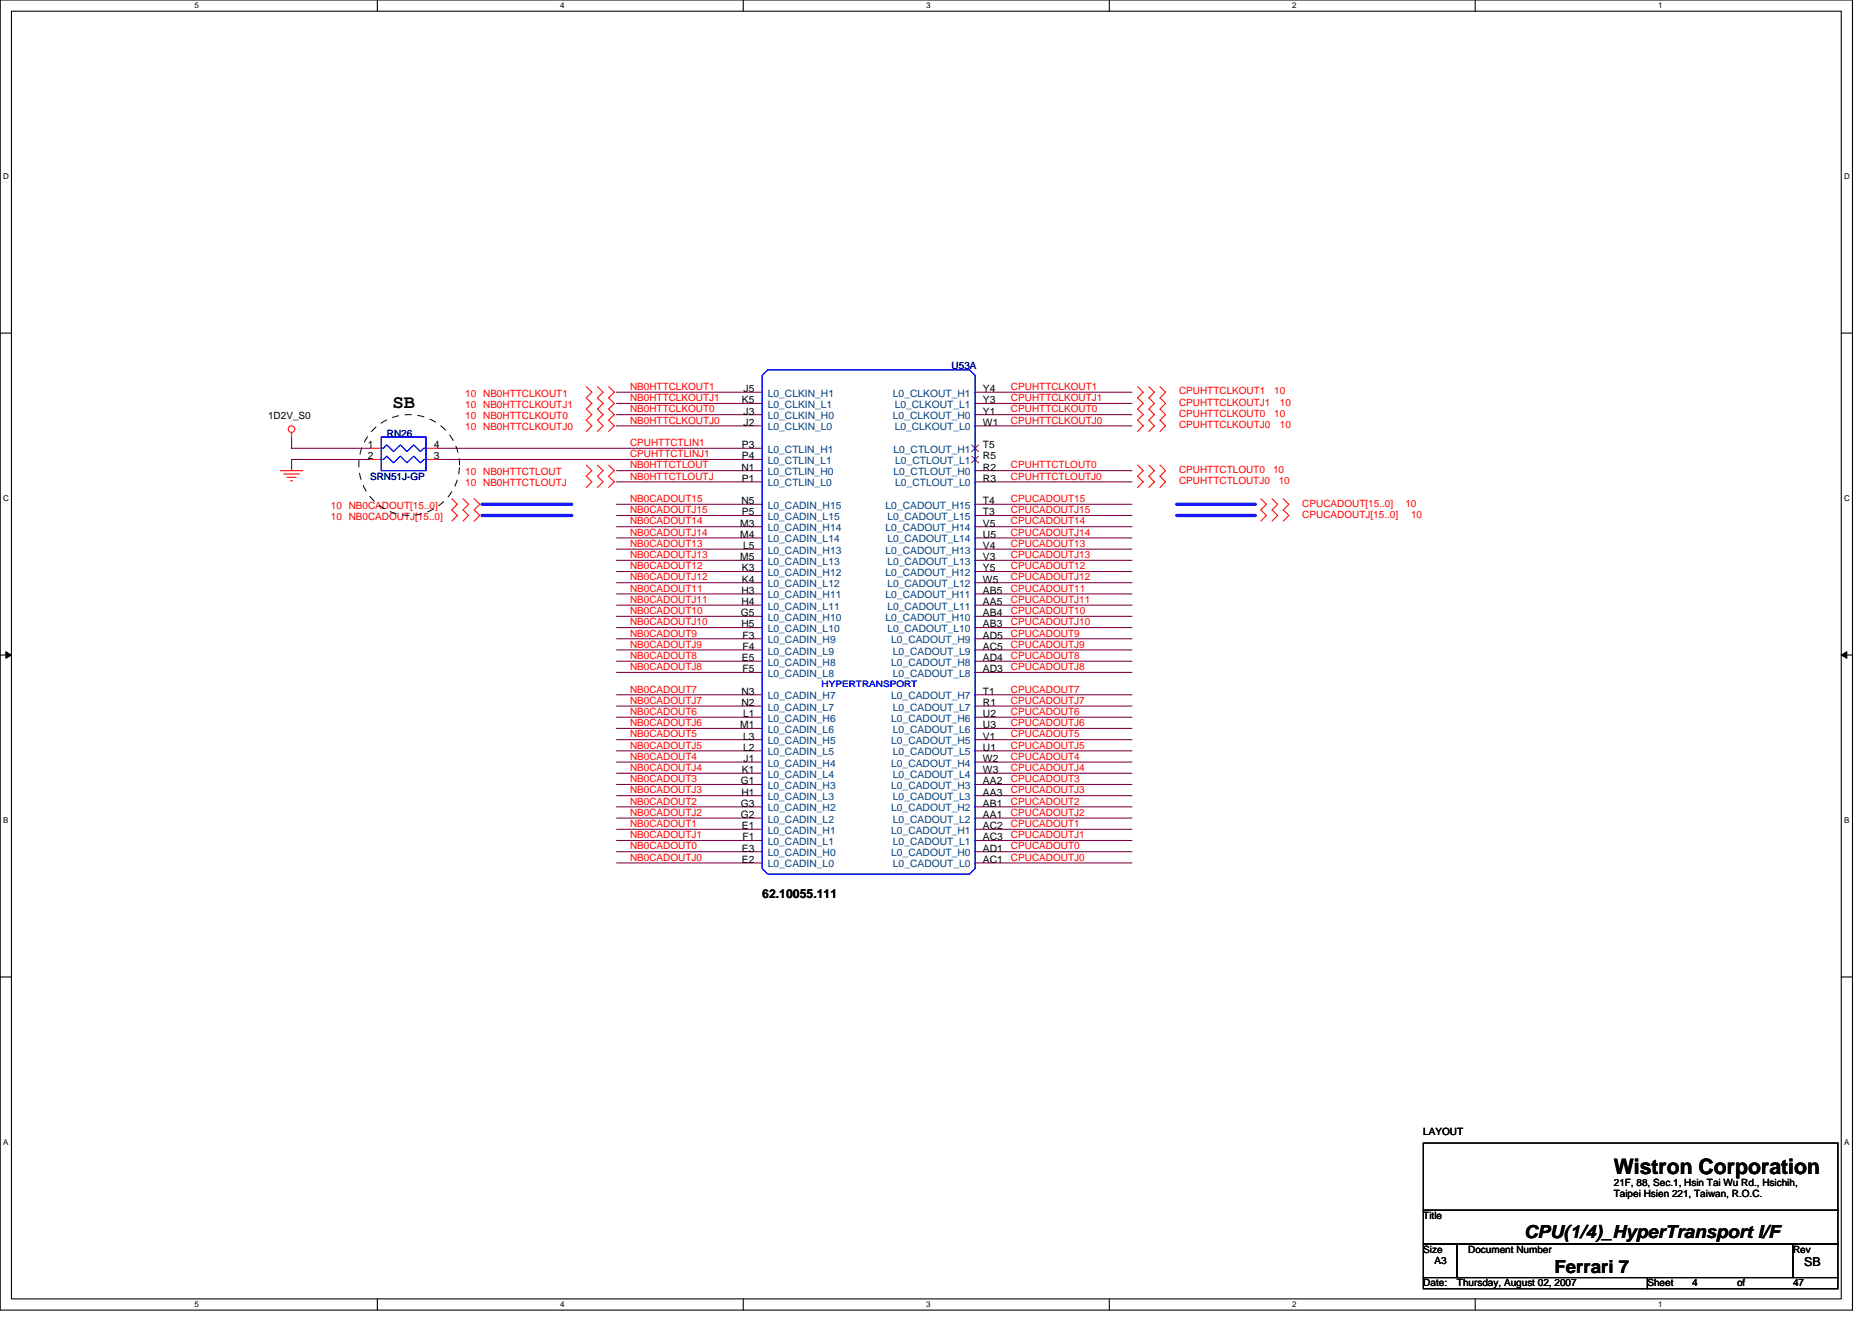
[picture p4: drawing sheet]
<svg xmlns="http://www.w3.org/2000/svg" width="297mm" height="210mm" viewBox="0 0 297 210" stroke-linecap="round" stroke-linejoin="round" font-family="sans-serif">
<defs><g id="words">
<text font-size="3.4" x="256.1" y="186.2">Wistron Corporation</text>
<text font-size="3" x="62.3" y="64.7">SB</text>
<g font-size="2.8">
<text x="241.8" y="196.4">CPU(1/4)_HyperTransport I/F</text>
<text x="246.7" y="202">Ferrari 7</text>
</g>
<g font-size="1.9">
<text x="120.9" y="142.5">62.10055.111</text>
<text x="286.3" y="200.9">SB</text>
</g>
<g font-size="1.6" fill="#000080">
<text x="151" y="58.5">U53A</text>
<text x="61.4" y="69.3">RN26</text>
<text x="58.7" y="76.1">SRN51J-GP</text>
</g>
<g font-size="1.6" fill="#f00">
<text x="73.8" y="62.9">10 NB0HTTCLKOUT1</text>
<text x="73.8" y="64.7">10 NB0HTTCLKOUTJ1</text>
<text x="100" y="63.6">NB0HTTCLKOUTJ1</text>
<text x="100" y="61.9">NB0HTTCLKOUT1</text>
<text x="100" y="65.4">NB0HTTCLKOUT0</text>
<text x="160.4" y="65.4">CPUHTTCLKOUT0</text>
<text x="160.4" y="61.9">CPUHTTCLKOUT1</text>
<text x="160.4" y="63.6">CPUHTTCLKOUTJ1</text>
<text x="187.1" y="62.6">CPUHTTCLKOUT1</text>
<text x="187.1" y="64.4">CPUHTTCLKOUTJ1</text>
<text x="202.2" y="62.6">10</text>
<text x="203.1" y="64.4">10</text>
<text x="73.8" y="66.5">10 NB0HTTCLKOUT0</text>
<text x="73.8" y="68.3">10 NB0HTTCLKOUTJ0</text>
<text x="100" y="70.8">CPUHTTCTLIN1</text>
<text x="100" y="67.2">NB0HTTCLKOUTJ0</text>
<text x="160.4" y="67.2">CPUHTTCLKOUTJ0</text>
<text x="187.1" y="66.1">CPUHTTCLKOUT0</text>
<text x="187.1" y="67.9">CPUHTTCLKOUTJ0</text>
<text x="202.2" y="66.1">10</text>
<text x="203.1" y="67.9">10</text>
<text x="73.8" y="75.4">10 NB0HTTCTLOUT</text>
<text x="73.8" y="77.2">10 NB0HTTCTLOUTJ</text>
<text x="100" y="76.1">NB0HTTCTLOUTJ</text>
<text x="100" y="72.5">CPUHTTCTLINJ1</text>
<text x="100" y="74.3">NB0HTTCTLOUT</text>
<text x="160.4" y="74.3">CPUHTTCTLOUT0</text>
<text x="160.4" y="76.1">CPUHTTCTLOUTJ0</text>
<text x="187.1" y="75">CPUHTTCTLOUT0</text>
<text x="187.1" y="76.8">CPUHTTCTLOUTJ0</text>
<text x="202" y="75">10</text>
<text x="202.9" y="76.8">10</text>
<text x="52.5" y="80.7">10 NB0CADOUT[15..0]</text>
<text x="52.5" y="82.5">10 NB0CADOUTJ[15..0]</text>
<text x="100" y="83.2">NB0CADOUT14</text>
<text x="100" y="81.4">NB0CADOUTJ15</text>
<text x="100" y="79.7">NB0CADOUT15</text>
<text x="160.4" y="83.2">CPUCADOUT14</text>
<text x="160.4" y="79.7">CPUCADOUT15</text>
<text x="160.4" y="81.4">CPUCADOUTJ15</text>
<text x="206.6" y="82.1">CPUCADOUTJ[15..0]</text>
<text x="206.6" y="80.4">CPUCADOUT[15..0]</text>
<text x="223" y="80.4">10</text>
<text x="223.9" y="82.1">10</text>
<text x="100" y="86.8">NB0CADOUT13</text>
<text x="100" y="85">NB0CADOUTJ14</text>
<text x="100" y="88.5">NB0CADOUTJ13</text>
<text x="160.4" y="85">CPUCADOUTJ14</text>
<text x="160.4" y="88.5">CPUCADOUTJ13</text>
<text x="160.4" y="86.8">CPUCADOUT13</text>
<text x="100" y="90.3">NB0CADOUT12</text>
<text x="100" y="93.9">NB0CADOUT11</text>
<text x="100" y="92.1">NB0CADOUTJ12</text>
<text x="100" y="95.7">NB0CADOUTJ11</text>
<text x="160.4" y="93.9">CPUCADOUT11</text>
<text x="160.4" y="90.3">CPUCADOUT12</text>
<text x="160.4" y="95.7">CPUCADOUTJ11</text>
<text x="160.4" y="92.1">CPUCADOUTJ12</text>
<text x="100" y="97.4">NB0CADOUT10</text>
<text x="100" y="101">NB0CADOUT9</text>
<text x="100" y="99.2">NB0CADOUTJ10</text>
<text x="160.4" y="97.4">CPUCADOUT10</text>
<text x="160.4" y="101">CPUCADOUT9</text>
<text x="160.4" y="99.2">CPUCADOUTJ10</text>
<text x="100" y="104.5">NB0CADOUT8</text>
<text x="100" y="102.8">NB0CADOUTJ9</text>
<text x="100" y="106.3">NB0CADOUTJ8</text>
<text x="160.4" y="104.5">CPUCADOUT8</text>
<text x="160.4" y="106.3">CPUCADOUTJ8</text>
<text x="160.4" y="102.8">CPUCADOUTJ9</text>
<text x="100" y="113.4">NB0CADOUT6</text>
<text x="100" y="109.9">NB0CADOUT7</text>
<text x="100" y="111.7">NB0CADOUTJ7</text>
<text x="160.4" y="113.4">CPUCADOUT6</text>
<text x="160.4" y="111.7">CPUCADOUTJ7</text>
<text x="160.4" y="109.9">CPUCADOUT7</text>
<text x="100" y="117">NB0CADOUT5</text>
<text x="100" y="115.2">NB0CADOUTJ6</text>
<text x="100" y="118.8">NB0CADOUTJ5</text>
<text x="160.4" y="117">CPUCADOUT5</text>
<text x="160.4" y="115.2">CPUCADOUTJ6</text>
<text x="160.4" y="118.8">CPUCADOUTJ5</text>
<text x="100" y="124.1">NB0CADOUT3</text>
<text x="100" y="125.9">NB0CADOUTJ3</text>
<text x="100" y="122.3">NB0CADOUTJ4</text>
<text x="100" y="120.5">NB0CADOUT4</text>
<text x="160.4" y="120.5">CPUCADOUT4</text>
<text x="160.4" y="125.9">CPUCADOUTJ3</text>
<text x="160.4" y="124.1">CPUCADOUT3</text>
<text x="160.4" y="122.3">CPUCADOUTJ4</text>
<text x="100" y="127.7">NB0CADOUT2</text>
<text x="100" y="131.2">NB0CADOUT1</text>
<text x="100" y="129.4">NB0CADOUTJ2</text>
<text x="160.4" y="127.7">CPUCADOUT2</text>
<text x="160.4" y="129.4">CPUCADOUTJ2</text>
<text x="160.4" y="131.2">CPUCADOUT1</text>
<text x="100" y="133">NB0CADOUTJ1</text>
<text x="100" y="136.5">NB0CADOUTJ0</text>
<text x="100" y="134.8">NB0CADOUT0</text>
<text x="160.4" y="134.8">CPUCADOUT0</text>
<text x="160.4" y="136.5">CPUCADOUTJ0</text>
<text x="160.4" y="133">CPUCADOUTJ1</text>
</g>
<g font-size="1.6">
<text x="117.7" y="64">K5</text>
<text x="118" y="62.2">J5</text>
<text x="118" y="65.8">J3</text>
<text x="156" y="64">Y3</text>
<text x="156" y="62.2">Y4</text>
<text x="156" y="65.8">Y1</text>
<text x="42.5" y="66.5">1D2V_S0</text>
<text x="58.4" y="71.1">1</text>
<text x="68.9" y="71.1">4</text>
<text x="117.7" y="71.1">P3</text>
<text x="118" y="67.5">J2</text>
<text x="156" y="67.5">W1</text>
<text x="156" y="71.1">T5</text>
<text x="58.4" y="72.9">2</text>
<text x="68.9" y="72.9">3</text>
<text x="117.6" y="74.7">N1</text>
<text x="117.7" y="72.9">P4</text>
<text x="117.7" y="76.4">P1</text>
<text x="156" y="72.9">R5</text>
<text x="156" y="76.4">R3</text>
<text x="156" y="74.7">R2</text>
<text x="117.5" y="83.5">M3</text>
<text x="117.6" y="80">N5</text>
<text x="117.7" y="81.8">P5</text>
<text x="156" y="81.8">T3</text>
<text x="156" y="80">T4</text>
<text x="156" y="83.5">V5</text>
<text x="117.5" y="85.3">M4</text>
<text x="117.5" y="88.9">M5</text>
<text x="117.9" y="87.1">L5</text>
<text x="156" y="85.3">U5</text>
<text x="156" y="88.9">V3</text>
<text x="156" y="87.1">V4</text>
<text x="117.6" y="94.2">H3</text>
<text x="117.6" y="96">H4</text>
<text x="117.7" y="90.7">K3</text>
<text x="117.7" y="92.4">K4</text>
<text x="156" y="92.4">W5</text>
<text x="156" y="96">AA5</text>
<text x="156" y="90.7">Y5</text>
<text x="156" y="94.2">AB5</text>
<text x="117.6" y="97.8">G5</text>
<text x="117.6" y="99.5">H5</text>
<text x="117.8" y="101.3">F3</text>
<text x="156" y="99.5">AB3</text>
<text x="156" y="101.3">AD5</text>
<text x="156" y="97.8">AB4</text>
<text x="117.7" y="104.9">E5</text>
<text x="117.8" y="103.1">F4</text>
<text x="117.8" y="106.7">F5</text>
<text x="156" y="103.1">AC5</text>
<text x="156" y="106.7">AD3</text>
<text x="156" y="104.9">AD4</text>
<text x="117.6" y="110.2">N3</text>
<text x="117.6" y="112">N2</text>
<text x="117.9" y="113.8">L1</text>
<text x="156" y="112">R1</text>
<text x="156" y="110.2">T1</text>
<text x="156" y="113.8">U2</text>
<text x="117.5" y="115.5">M1</text>
<text x="117.9" y="117.3">L3</text>
<text x="117.9" y="119.1">L2</text>
<text x="156" y="115.5">U3</text>
<text x="156" y="119.1">U1</text>
<text x="156" y="117.3">V1</text>
<text x="117.6" y="124.4">G1</text>
<text x="117.7" y="122.7">K1</text>
<text x="118" y="120.9">J1</text>
<text x="156" y="122.7">W3</text>
<text x="156" y="120.9">W2</text>
<text x="156" y="124.4">AA2</text>
<text x="117.6" y="128">G3</text>
<text x="117.6" y="129.8">G2</text>
<text x="117.6" y="126.2">H1</text>
<text x="117.7" y="131.6">E1</text>
<text x="156" y="126.2">AA3</text>
<text x="156" y="129.8">AA1</text>
<text x="156" y="128">AB1</text>
<text x="156" y="131.6">AC2</text>
<text x="117.7" y="135.1">E3</text>
<text x="117.7" y="136.9">E2</text>
<text x="117.8" y="133.3">F1</text>
<text x="156" y="133.3">AC3</text>
<text x="156" y="136.9">AC1</text>
<text x="156" y="135.1">AD1</text>
<text x="225.8" y="180.1">LAYOUT</text>
<text x="256.1" y="188.1">21F, 88, Sec.1, Hsin Tai Wu Rd., Hsichih,</text>
<text x="256.1" y="189.9">Taipei Hsien 221, Taiwan, R.O.C.</text>
<text x="225.8" y="193.4">Title</text>
<text x="225.8" y="198.8">Size</text>
<text x="227.6" y="200.6">A3</text>
<text x="233" y="198.8">Document Number</text>
<text x="284.5" y="198.8">Rev</text>
<text x="225.8" y="204.1">Date:</text>
<text x="231.2" y="204.1">Thursday, August 02, 2007</text>
<text x="261.4" y="204.1">Sheet</text>
<text x="268.5" y="204.1">4</text>
<text x="275.6" y="204.1">of</text>
<text x="284.5" y="204.1">47</text>
</g>
<g font-size="1.6" fill="#004080">
<text x="121.8" y="62.9">L0_CLKIN_H1</text>
<text x="121.8" y="64.7">L0_CLKIN_L1</text>
<text x="141.7" y="62.9">L0_CLKOUT_H1</text>
<text x="142" y="64.7">L0_CLKOUT_L1</text>
<text x="121.8" y="66.5">L0_CLKIN_H0</text>
<text x="121.8" y="68.3">L0_CLKIN_L0</text>
<text x="121.8" y="71.8">L0_CTLIN_H1</text>
<text x="141.7" y="66.5">L0_CLKOUT_H0</text>
<text x="141.8" y="71.8">L0_CTLOUT_H1</text>
<text x="142" y="68.3">L0_CLKOUT_L0</text>
<text x="121.8" y="73.6">L0_CTLIN_L1</text>
<text x="121.8" y="75.4">L0_CTLIN_H0</text>
<text x="121.8" y="77.2">L0_CTLIN_L0</text>
<text x="141.8" y="75.4">L0_CTLOUT_H0</text>
<text x="142" y="73.6">L0_CTLOUT_L1</text>
<text x="142" y="77.2">L0_CTLOUT_L0</text>
<text x="121.8" y="80.7">L0_CADIN_H15</text>
<text x="121.8" y="82.5">L0_CADIN_L15</text>
<text x="140.5" y="80.7">L0_CADOUT_H15</text>
<text x="140.8" y="82.5">L0_CADOUT_L15</text>
<text x="121.8" y="84.3">L0_CADIN_H14</text>
<text x="121.8" y="86.1">L0_CADIN_L14</text>
<text x="121.8" y="87.8">L0_CADIN_H13</text>
<text x="121.8" y="89.6">L0_CADIN_L13</text>
<text x="140.5" y="84.3">L0_CADOUT_H14</text>
<text x="140.5" y="87.8">L0_CADOUT_H13</text>
<text x="140.8" y="86.1">L0_CADOUT_L14</text>
<text x="140.8" y="89.6">L0_CADOUT_L13</text>
<text x="121.8" y="91.4">L0_CADIN_H12</text>
<text x="121.8" y="93.2">L0_CADIN_L12</text>
<text x="121.8" y="95">L0_CADIN_H11</text>
<text x="140.5" y="91.4">L0_CADOUT_H12</text>
<text x="140.5" y="95">L0_CADOUT_H11</text>
<text x="140.8" y="93.2">L0_CADOUT_L12</text>
<text x="121.8" y="96.7">L0_CADIN_L11</text>
<text x="121.8" y="98.5">L0_CADIN_H10</text>
<text x="121.8" y="100.3">L0_CADIN_L10</text>
<text x="140.5" y="98.5">L0_CADOUT_H10</text>
<text x="140.8" y="96.7">L0_CADOUT_L11</text>
<text x="140.8" y="100.3">L0_CADOUT_L10</text>
<text x="121.8" y="102.1">L0_CADIN_H9</text>
<text x="121.8" y="103.8">L0_CADIN_L9</text>
<text x="121.8" y="105.6">L0_CADIN_H8</text>
<text x="121.8" y="107.4">L0_CADIN_L8</text>
<text x="141.4" y="102.1">L0_CADOUT_H9</text>
<text x="141.4" y="105.6">L0_CADOUT_H8</text>
<text x="141.7" y="103.8">L0_CADOUT_L9</text>
<text x="141.7" y="107.4">L0_CADOUT_L8</text>
<text x="121.8" y="111">L0_CADIN_H7</text>
<text x="121.8" y="112.7">L0_CADIN_L7</text>
<text x="141.4" y="111">L0_CADOUT_H7</text>
<text x="141.7" y="112.7">L0_CADOUT_L7</text>
<text x="121.8" y="114.5">L0_CADIN_H6</text>
<text x="121.8" y="116.3">L0_CADIN_L6</text>
<text x="121.8" y="118.1">L0_CADIN_H5</text>
<text x="121.8" y="119.8">L0_CADIN_L5</text>
<text x="141.4" y="114.5">L0_CADOUT_H6</text>
<text x="141.4" y="118.1">L0_CADOUT_H5</text>
<text x="141.7" y="116.3">L0_CADOUT_L6</text>
<text x="141.7" y="119.8">L0_CADOUT_L5</text>
<text x="121.8" y="121.6">L0_CADIN_H4</text>
<text x="121.8" y="123.4">L0_CADIN_L4</text>
<text x="121.8" y="125.2">L0_CADIN_H3</text>
<text x="141.4" y="121.6">L0_CADOUT_H4</text>
<text x="141.4" y="125.2">L0_CADOUT_H3</text>
<text x="141.7" y="123.4">L0_CADOUT_L4</text>
<text x="121.8" y="127">L0_CADIN_L3</text>
<text x="121.8" y="128.7">L0_CADIN_H2</text>
<text x="121.8" y="130.5">L0_CADIN_L2</text>
<text x="141.4" y="128.7">L0_CADOUT_H2</text>
<text x="141.7" y="127">L0_CADOUT_L3</text>
<text x="141.7" y="130.5">L0_CADOUT_L2</text>
<text x="121.8" y="132.3">L0_CADIN_H1</text>
<text x="121.8" y="134.1">L0_CADIN_L1</text>
<text x="121.8" y="135.8">L0_CADIN_H0</text>
<text x="121.8" y="137.6">L0_CADIN_L0</text>
<text x="141.4" y="132.3">L0_CADOUT_H1</text>
<text x="141.4" y="135.8">L0_CADOUT_H0</text>
<text x="141.7" y="134.1">L0_CADOUT_L1</text>
<text x="141.7" y="137.6">L0_CADOUT_L0</text>
</g>
<text font-size="1.4" fill="#00f" x="130.4" y="109">HYPERTRANSPORT</text>
<g font-size="1.3">
<text x="30.8" y="1.3">5</text>
<text x="88.9" y="1.3">4</text>
<text x="147" y="1.3">3</text>
<text x="205" y="1.3">2</text>
<text x="263.1" y="1.3">1</text>
<text x=".5" y="28.4">D</text>
<text x="292.6" y="28.4">D</text>
<text x=".5" y="79.5">C</text>
<text x="292.6" y="79.5">C</text>
<text x=".5" y="130.6">B</text>
<text x="292.6" y="130.6">B</text>
<text x=".5" y="181.7">A</text>
<text x="292.6" y="181.7">A</text>
<text x="30.8" y="207.4">5</text>
<text x="88.9" y="207.4">4</text>
<text x="147" y="207.4">3</text>
<text x="205" y="207.4">2</text>
<text x="263.1" y="207.4">1</text>
</g>
</g></defs>
<path d="M0 0h293.9v207.9h-293.9zM1.8 1.8h290.4v204.3h-290.4z" fill="none" stroke="#000" stroke-width=".17"/>
<g fill="#fff">
<path d="M30.8 .2h.7v1.4h-.7z"/>
<path d="M30.8 206.3h.7v1.4h-.7z"/>
</g>
<path d="M59.9 0v1.8M59.9 206.1v1.8" fill="none" stroke="#000" stroke-width=".17"/>
<g fill="#fff">
<path d="M88.9 .2h.7v1.4h-.7z"/>
<path d="M88.9 206.3h.7v1.4h-.7z"/>
</g>
<path d="M117.9 0v1.8M117.9 206.1v1.8" fill="none" stroke="#000" stroke-width=".17"/>
<g fill="#fff">
<path d="M147 .2h.7v1.4h-.7z"/>
<path d="M147 206.3h.7v1.4h-.7z"/>
</g>
<path d="M176 0v1.8M176 206.1v1.8" fill="none" stroke="#000" stroke-width=".17"/>
<g fill="#fff">
<path d="M205 .2h.7v1.4h-.7z"/>
<path d="M205 206.3h.7v1.4h-.7z"/>
</g>
<path d="M234.1 0v1.8M234.1 206.1v1.8" fill="none" stroke="#000" stroke-width=".17"/>
<g fill="#fff">
<path d="M263.1 .2h.7v1.4h-.7z"/>
<path d="M263.1 206.3h.7v1.4h-.7z"/>
<path d="M.5 27.3h.9v1.4h-.9z"/>
<path d="M292.6 27.3h.9v1.4h-.9z"/>
<path d="M.5 78.4h.9v1.4h-.9z"/>
<path d="M292.6 78.4h.9v1.4h-.9z"/>
</g>
<path d="M0 52.9h1.8M292.2 52.9h1.7" fill="none" stroke="#000" stroke-width=".17"/>
<g fill="#fff">
<path d="M.5 129.5h.8v1.4h-.8z"/>
<path d="M292.6 129.5h.9v1.4h-.9z"/>
</g>
<path d="M0 103.9h1.8M292.2 103.9h1.7" fill="none" stroke="#000" stroke-width=".17"/>
<path d="M.9 103.4l.9 .5-.9 .5zM292.2 103.9l.8-.5v1z" fill="#000" stroke="#000" stroke-width=".16"/>
<g fill="#fff">
<path d="M.5 180.5h.8v1.4h-.8z"/>
<path d="M292.6 180.5h.9v1.4h-.9z"/>
</g>
<path d="M0 155h1.8M292.2 155h1.7M225.8 197.4h5.4v5.3h-5.4zM225.8 181.4h65.8v10.6h-65.8zM225.8 192h65.8v5.4h-65.8zM231.2 197.4h53.3v5.3h-53.3zM284.5 197.4h7.1v5.3h-7.1zM225.8 202.7h35.6v1.8h-35.6zM261.4 202.7h30.2v1.8h-30.2z" fill="none" stroke="#000" stroke-width=".17"/>
<g fill="none" stroke="#800040" stroke-width=".17">
<path d="M46.3 69.3v1.8h12.4M58.7 72.9h-12.4v1.8M69.4 71.1h51.5M69.4 72.9h51.5M97.8 67.6h23.1M97.8 65.8h23.1M97.8 62.2h23.1M97.8 64h23.1M97.8 74.7h23.1M97.8 76.5h23.1M154.7 67.6h24.9M154.7 65.8h24.9"/>
<path d="M154.7 62.2h24.9M154.7 64h24.9M154.7 74.7h24.9M154.7 76.5h24.9M97.8 94.2h23.1M97.8 97.8h23.1M97.8 83.6h23.1M97.8 90.7h23.1M97.8 80h23.1M97.8 96h23.1M97.8 99.6h23.1M97.8 92.5h23.1"/>
<path d="M97.8 85.3h23.1M97.8 81.8h23.1M97.8 88.9h23.1M97.8 87.1h23.1M154.7 94.2h24.9M154.7 97.8h24.9M154.7 83.6h24.9M154.7 90.7h24.9M154.7 80h24.9M154.7 96h24.9M154.7 99.6h24.9M154.7 92.5h24.9"/>
<path d="M154.7 85.3h24.9M154.7 81.8h24.9M154.7 88.9h24.9M154.7 87.1h24.9M97.8 113.8h23.1M97.8 117.3h23.1M97.8 115.6h23.1M97.8 119.1h23.1M97.8 112h23.1M97.8 110.2h23.1M97.8 104.9h23.1M97.8 101.3h23.1"/>
<path d="M97.8 106.7h23.1M97.8 103.1h23.1M154.7 113.8h24.9M154.7 117.3h24.9M154.7 115.6h24.9M154.7 119.1h24.9M154.7 112h24.9M154.7 110.2h24.9M154.7 104.9h24.9M154.7 101.3h24.9M154.7 106.7h24.9M154.7 103.1h24.9"/>
<path d="M97.8 135.1h23.1M97.8 128h23.1M97.8 120.9h23.1M97.8 136.9h23.1M97.8 129.8h23.1M97.8 126.2h23.1M97.8 133.3h23.1M97.8 131.6h23.1M97.8 124.5h23.1M97.8 122.7h23.1M154.7 135.1h24.9M154.7 128h24.9"/>
<path d="M154.7 120.9h24.9M154.7 136.9h24.9M154.7 129.8h24.9M154.7 126.2h24.9M154.7 133.3h24.9M154.7 131.6h24.9M154.7 124.5h24.9M154.7 122.7h24.9"/>
</g>
<path d="M76.5 80h14.2M76.5 81.8h14.2M186.7 80h12.5M186.7 81.8h12.5" fill="none" stroke="#00f" stroke-width=".53"/>
<g fill="none" stroke="#f00" stroke-width=".17">
<path d="M44.5 74.7h3.5M45 75.2h2.5M45.5 75.7h1.5M46.1 76.3h.3M46.3 68.6v.7M58.7 71.1h1.8M58.7 72.9h1.8M67.6 71.1h1.8M67.6 72.9h1.8M71.7 79.1l.9 .9-.9 .9 .9 .9-.9 .9M73.5 79.1l.9 .9-.9 .9 .9 .9-.9 .9M75.2 79.1l.9 .9-.9 .9 .9 .9-.9 .9"/>
<path d="M93 61.3l.9 .9-.9 .9 .9 .9-.9 .9 .9 .9-.9 .9 .9 .9-.9 .9M93 73.8l.9 .9-.9 .9 .9 .9-.9 .8M94.8 61.3l.9 .9-.9 .9 .9 .9-.9 .9 .9 .9-.9 .9 .9 .9-.9 .9M94.8 73.8l.9 .9-.9 .9 .9 .9-.9 .8M96.6 73.8l.9 .9-.9 .9 .9 .9-.9 .8M96.6 61.3l.9 .9-.9 .9 .9 .9-.9 .9 .9 .9-.9 .9 .9 .9-.9 .9M120.9 62.2h.1M120.9 64h.1M120.9 65.8h.1M120.9 67.6h.1M120.9 71.1h.1M120.9 72.9h.1"/>
<path d="M120.9 74.7h.1M120.9 76.5h.1M154.7 62.2h.1M154.7 64h.1M154.7 65.8h.1M154.7 67.6h.1M154.7 71.1h.1M154.7 72.9h.1M154.7 74.7h.1M154.7 76.5h.1M180.5 61.3l.9 .9-.9 .9 .9 .9-.9 .9 .9 .9-.9 .9 .9 .9-.9 .9M180.5 73.8l.9 .9-.9 .9 .9 .9-.9 .8"/>
<path d="M182.3 61.3l.9 .9-.9 .9 .9 .9-.9 .9 .9 .9-.9 .9 .9 .9-.9 .9M182.3 73.8l.9 .9-.9 .9 .9 .9-.9 .8M184.1 61.3l.9 .9-.9 .9 .9 .9-.9 .9 .9 .9-.9 .9 .9 .9-.9 .9M184.1 73.8l.9 .9-.9 .9 .9 .9-.9 .8M200.1 79.1l.9 .9-.9 .9 .9 .9-.9 .9M201.8 79.1l.9 .9-.9 .9 .9 .9-.9 .9M203.6 79.1l.9 .9-.9 .9 .9 .9-.9 .9M120.9 80h.1M120.9 81.8h.1M120.9 83.6h.1M120.9 85.3h.1M120.9 87.1h.1"/>
<path d="M120.9 88.9h.1M120.9 90.7h.1M120.9 92.5h.1M120.9 94.2h.1M120.9 96h.1M120.9 97.8h.1M120.9 99.6h.1M154.7 80h.1M154.7 81.8h.1M154.7 83.6h.1M154.7 85.3h.1M154.7 87.1h.1"/>
<path d="M154.7 88.9h.1M154.7 90.7h.1M154.7 92.5h.1M154.7 94.2h.1M154.7 96h.1M154.7 97.8h.1M154.7 99.6h.1M120.9 101.3h.1M120.9 103.1h.1M120.9 104.9h.1M120.9 106.7h.1M120.9 110.2h.1"/>
<path d="M120.9 112h.1M120.9 113.8h.1M120.9 115.6h.1M120.9 117.3h.1M120.9 119.1h.1M154.7 101.3h.1M154.7 103.1h.1M154.7 104.9h.1M154.7 106.7h.1M154.7 110.2h.1M154.7 112h.1M154.7 113.8h.1"/>
<path d="M154.7 115.6h.1M154.7 117.3h.1M154.7 119.1h.1M120.9 120.9h.1M120.9 122.7h.1M120.9 124.5h.1M120.9 126.2h.1M120.9 128h.1M120.9 129.8h.1M120.9 131.6h.1M120.9 133.3h.1M120.9 135.1h.1"/>
<path d="M120.9 136.9h.1M154.7 120.9h.1M154.7 122.7h.1M154.7 124.5h.1M154.7 126.2h.1M154.7 128h.1M154.7 129.8h.1M154.7 131.6h.1M154.7 133.3h.1M154.7 135.1h.1M154.7 136.9h.1"/>
<circle cx="46.3" cy="68.1" r=".52"/>
</g>
<circle cx="64.9" cy="73.8" r="8" fill="none" stroke="#000" stroke-width=".16" stroke-dasharray="1 1 1 1 1 1 1 1"/>
<path d="M120.9 59.6l.9-.9h32l.9 .9v78.2l-.9 .9h-32l-.9-.9zM60.5 69.3h7.1v5.4h-7.1zM60.5 71.1h.4l.5-.5 1 1 1.1-1 1.1 1 1.1-1 1 1 .5-.5h.4M60.5 72.9h.4l.5-.5 1 1 1.1-1 1.1 1 1.1-1 1 1 .5-.5h.4" fill="none" stroke="#00f" stroke-width=".17"/>
<path d="M154.2 70.6l1.1 1.1M154.2 72.4l1.1 1M155.3 70.6l-1.1 1.1M155.3 72.4l-1.1 1" fill="none" stroke="#804000" stroke-width=".16"/>
<use href="#words"/>
</svg>
